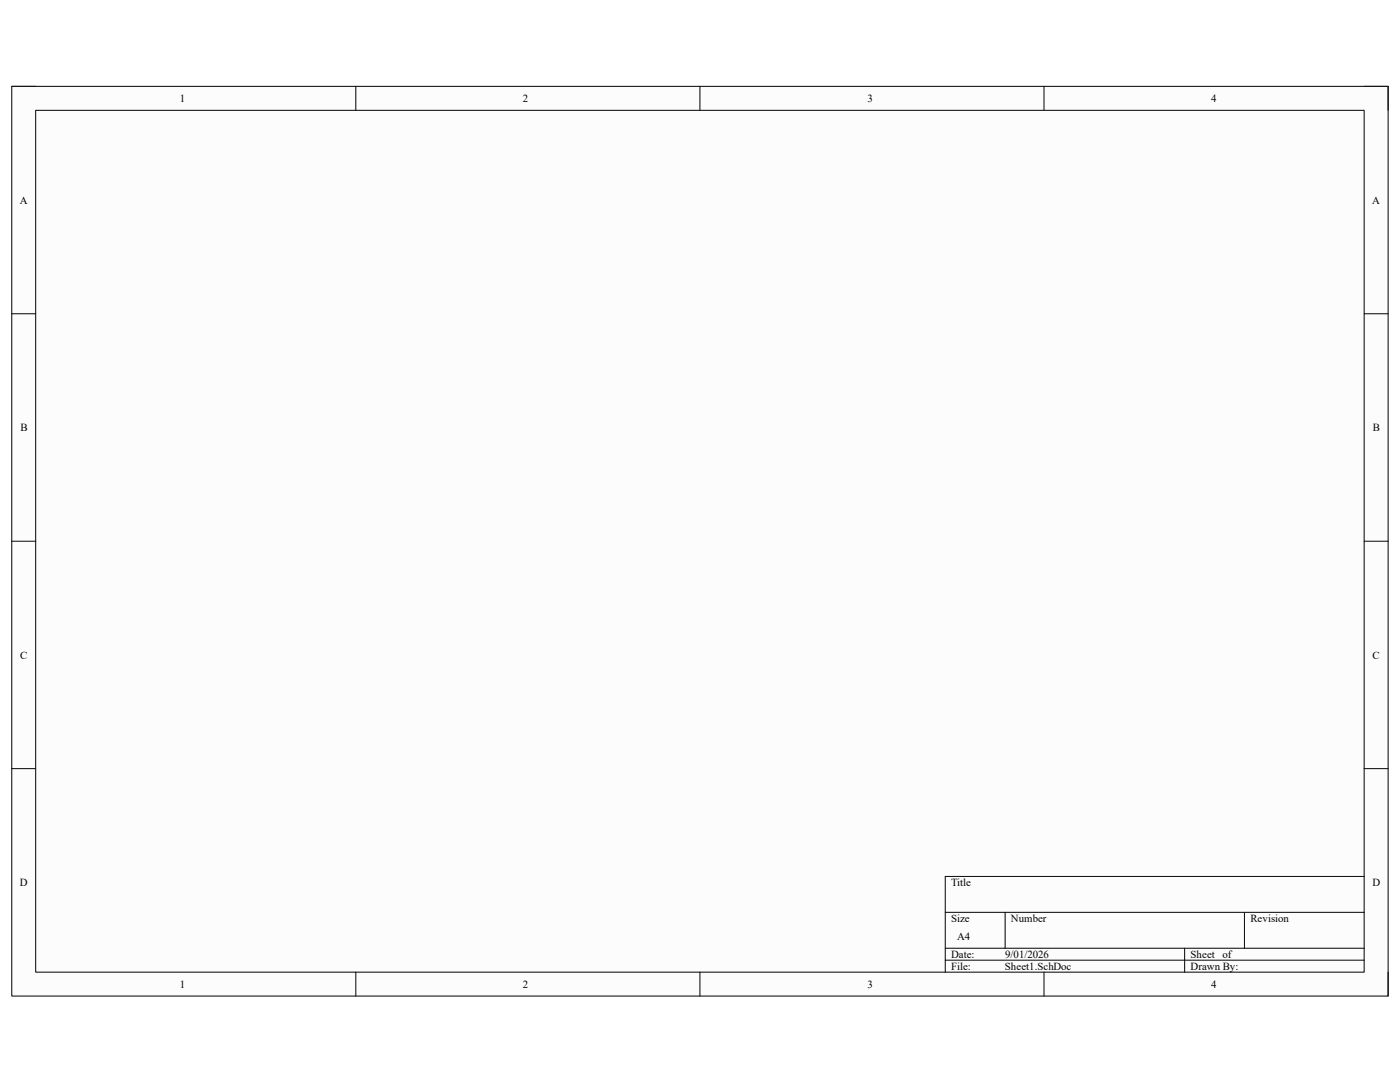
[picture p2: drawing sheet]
<svg xmlns="http://www.w3.org/2000/svg" width="279mm" height="216mm" viewBox="0 0 279 216" stroke-linecap="round" stroke-linejoin="round" font-family="sans-serif">
<defs><g id="words">
<g font-size="2.2">
<text x="35.9" y="20.4">1</text>
<text x="104.4" y="20.4">2</text>
<text x="173.1" y="20.4">3</text>
<text x="241.7" y="20.4">4</text>
<text x="3.9" y="40.6">A</text>
<text x="273.9" y="40.6">A</text>
<text x="4.1" y="86">B</text>
<text x="274" y="86">B</text>
<text x="4" y="131.4">C</text>
<text x="273.9" y="131.4">C</text>
<text x="4" y="176.8">D</text>
<text x="189.8" y="176.8">Title</text>
<text x="273.9" y="176.8">D</text>
<text x="189.8" y="184">Size</text>
<text x="201.8" y="184">Number</text>
<text x="249.6" y="184">Revision</text>
<text x="189.8" y="191.1">Date:</text>
<text x="191" y="187.5">A4</text>
<text x="200.6" y="191.1">9/01/2026</text>
<text x="237.6" y="191.1">Sheet</text>
<text x="244" y="191.1">of</text>
<text x="35.9" y="197.1">1</text>
<text x="104.4" y="197.1">2</text>
<text x="173.1" y="197.1">3</text>
<text x="189.8" y="193.5">File:</text>
<text x="200.6" y="193.5">Sheet1.SchDoc</text>
<text x="237.6" y="193.5">Drawn By:</text>
<text x="241.7" y="197.1">4</text>
</g>
</g></defs>
<path d="M2.3 17.2h274.7v181.6h-274.7z" fill-rule="evenodd" fill="#fffcf8"/>
<path d="M2.3 17.2h274.7v181.6h-274.7z" fill="none" stroke="#000" stroke-width=".2"/>
<path d="M7.1 22h265.1v172h-265.1z" fill-rule="evenodd" fill="#fffcf8"/>
<g fill="none" stroke="#000" stroke-width=".2">
<path d="M2.3 17.2h4.8M71 17.2v4.8M139.7 17.2v4.8M208.4 17.2v4.8M272.2 17.2h4.8v4.8M7.1 22h265.1v172h-265.1zM2.3 62.6h4.8M272.2 62.6h4.8M2.3 108h4.8M272.2 108h4.8M2.3 153.4h4.8M272.2 153.4h4.8"/>
<path d="M272.2 174.9h-83.6v19.1M71 194v4.8M139.7 194v4.8M188.6 182h83.6M188.6 189.2h83.6M188.6 191.6h83.6M200.6 182v7.2M208.4 194v4.8M236.4 189.2v4.8M248.4 182v7.2M277 194v4.8"/>
</g>
<use href="#words"/>
</svg>
